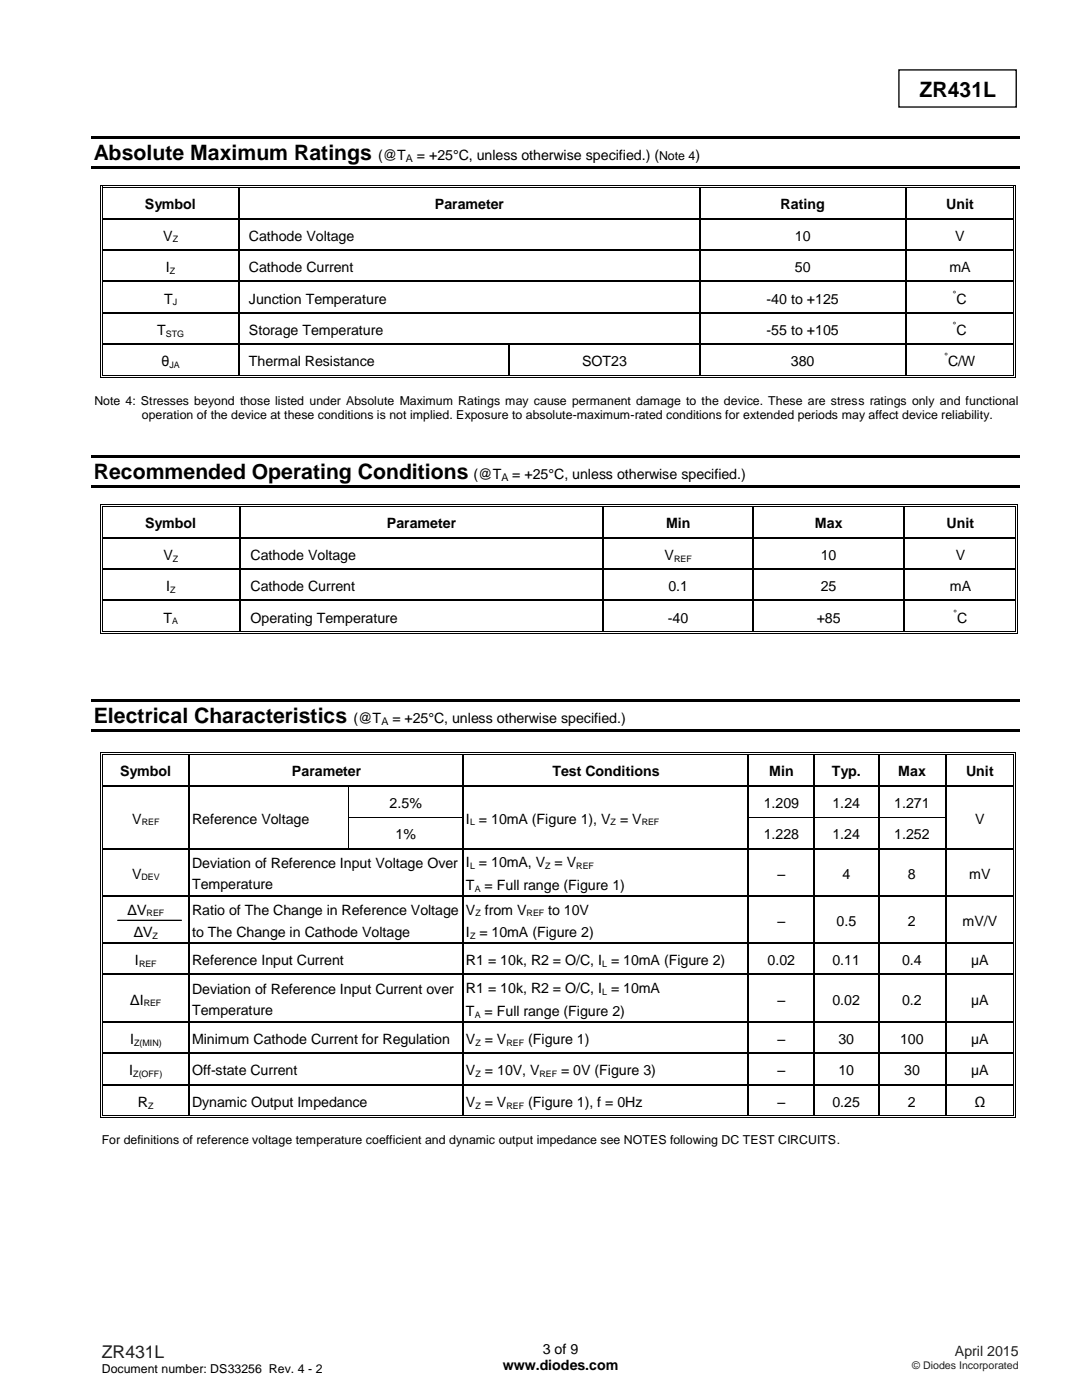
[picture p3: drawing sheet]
<svg xmlns="http://www.w3.org/2000/svg" width="216mm" height="279mm" viewBox="0 0 216 279" stroke-linecap="round" stroke-linejoin="round" font-family="sans-serif">
<defs><g id="words">
<g font-size="4.2">
<text x="183.5" y="19.3">ZR431L</text>
<text x="18.7" y="31.9">Absolute Maximum Ratings</text>
<text x="18.7" y="95.6">Recommended Operating Conditions</text>
<text x="18.7" y="144.3">Electrical Characteristics</text>
</g>
<text font-size="3.5" fill="#231f20" x="20.3" y="270.9">ZR431L</text>
<g font-size="2.8">
<text x="75.5" y="31.9">(@T</text>
<text x="83.2" y="31.9">= +25°C, unless otherwise specified.) (</text>
<text x="138.8" y="31.9">)</text>
<text x="28.9" y="41.7">Symbol</text>
<text x="86.8" y="41.7">Parameter</text>
<text x="155.8" y="41.7">Rating</text>
<text x="188.8" y="41.7">Unit</text>
<text x="32.6" y="48.1">V</text>
<text x="49.7" y="48.1">Cathode Voltage</text>
<text x="158.6" y="48.1">10</text>
<text x="190.6" y="48.1">V</text>
<text x="33.1" y="54.3">I</text>
<text x="49.7" y="54.3">Cathode Current</text>
<text x="158.6" y="54.3">50</text>
<text x="189.4" y="54.3">mA</text>
<text x="32.7" y="60.6">T</text>
<text x="49.7" y="60.6">Junction Temperature</text>
<text x="153" y="60.6">-40 to +125</text>
<text x="190.9" y="60.6">C</text>
<text x="31.4" y="66.9">T</text>
<text x="49.7" y="66.9">Storage Temperature</text>
<text x="153" y="66.9">-55 to +105</text>
<text x="190.9" y="66.9">C</text>
<text x="32.2" y="73.1">θ</text>
<text x="49.7" y="73.1">Thermal Resistance</text>
<text x="116.1" y="73.1">SOT23</text>
<text x="157.8" y="73.1">380</text>
<text x="189.2" y="73.1">C/W</text>
<text x="94.5" y="95.6">(@T</text>
<text x="102.2" y="95.6">= +25°C, unless otherwise specified.)</text>
<text x="29" y="105.4">Symbol</text>
<text x="77.2" y="105.4">Parameter</text>
<text x="132.9" y="105.4">Min</text>
<text x="162.6" y="105.4">Max</text>
<text x="188.9" y="105.4">Unit</text>
<text x="32.6" y="111.7">V</text>
<text x="50" y="111.7">Cathode Voltage</text>
<text x="132.6" y="111.7">V</text>
<text x="163.8" y="111.7">10</text>
<text x="190.7" y="111.7">V</text>
<text x="33.2" y="118">I</text>
<text x="50" y="118">Cathode Current</text>
<text x="133.4" y="118">0.1</text>
<text x="163.8" y="118">25</text>
<text x="189.5" y="118">mA</text>
<text x="32.6" y="124.3">T</text>
<text x="50" y="124.3">Operating Temperature</text>
<text x="133.3" y="124.3">-40</text>
<text x="163" y="124.3">+85</text>
<text x="191" y="124.3">C</text>
<text x="70.5" y="144.3">(@T</text>
<text x="78.3" y="144.3">= +25°C, unless otherwise specified.)</text>
<text x="24" y="155">Symbol</text>
<text x="58.3" y="155">Parameter</text>
<text x="110.3" y="155">Test Conditions</text>
<text x="153.5" y="155">Min</text>
<text x="166" y="155">Typ.</text>
<text x="179.2" y="155">Max</text>
<text x="192.8" y="155">Unit</text>
<text x="77.7" y="161.3">2.5%</text>
<text x="152.4" y="161.3">1.209</text>
<text x="166.1" y="161.3">1.24</text>
<text x="178.4" y="161.3">1.271</text>
<text x="26.4" y="164.4">V</text>
<text x="38.3" y="164.4">Reference Voltage</text>
<text x="78.9" y="167.5">1%</text>
<text x="93" y="164.4">I = 10mA (Figure 1), V = V</text>
<text x="152.4" y="167.5">1.228</text>
<text x="166.1" y="167.5">1.24</text>
<text x="178.4" y="167.5">1.252</text>
<text x="194.6" y="164.4">V</text>
<text x="38.3" y="173.3">Deviation of Reference Input Voltage Over</text>
<text x="93" y="173.1">I = 10mA, V = V</text>
<text x="26.3" y="175.4">V</text>
<text x="38.3" y="177.5">Temperature</text>
<text x="93" y="177.7">T</text>
<text x="96.7" y="177.7">= Full range (Figure 1)</text>
<text x="155.1" y="175.4">–</text>
<text x="168.1" y="175.4">4</text>
<text x="181.2" y="175.4">8</text>
<text x="193.4" y="175.4">mV</text>
<text x="25.5" y="182.5">ΔV</text>
<text x="38.3" y="182.7">Ratio of The Change in Reference Voltage</text>
<text x="93" y="182.5">V from V</text>
<text x="109.4" y="182.5">to 10V</text>
<text x="155.1" y="184.8">–</text>
<text x="166.9" y="184.8">0.5</text>
<text x="181.2" y="184.8">2</text>
<text x="192.1" y="184.8">mV/V</text>
<text x="26.7" y="187.1">ΔV</text>
<text x="38.3" y="186.9">to The Change in Cathode Voltage</text>
<text x="93" y="187.1">I = 10mA (Figure 2)</text>
<text x="26.9" y="192.7">I</text>
<text x="38.3" y="192.7">Reference Input Current</text>
<text x="93" y="192.7">R1 = 10k, R2 = O/C, I = 10mA (Figure 2)</text>
<text x="153.1" y="192.7">0.02</text>
<text x="166.1" y="192.7">0.11</text>
<text x="180" y="192.7">0.4</text>
<text x="193.8" y="192.7">µA</text>
<text x="26" y="200.5">ΔI</text>
<text x="38.3" y="198.4">Deviation of Reference Input Current over</text>
<text x="38.3" y="202.6">Temperature</text>
<text x="93" y="198.2">R1 = 10k, R2 = O/C, I = 10mA</text>
<text x="93" y="202.8">T</text>
<text x="96.7" y="202.8">= Full range (Figure 2)</text>
<text x="155.1" y="200.5">–</text>
<text x="166.1" y="200.5">0.02</text>
<text x="180" y="200.5">0.2</text>
<text x="193.8" y="200.5">µA</text>
<text x="26" y="208.4">I</text>
<text x="38.3" y="208.4">Minimum Cathode Current for Regulation</text>
<text x="93" y="208.4">V = V</text>
<text x="105.4" y="208.4">(Figure 1)</text>
<text x="155.1" y="208.4">–</text>
<text x="167.3" y="208.4">30</text>
<text x="179.6" y="208.4">100</text>
<text x="193.8" y="208.4">µA</text>
<text x="25.8" y="214.6">I</text>
<text x="38.3" y="214.6">Off-state Current</text>
<text x="93" y="214.6">V = 10V, V</text>
<text x="112" y="214.6">= 0V (Figure 3)</text>
<text x="155.1" y="214.6">–</text>
<text x="167.3" y="214.6">10</text>
<text x="180.4" y="214.6">30</text>
<text x="193.8" y="214.6">µA</text>
<text x="27.5" y="220.9">R</text>
<text x="38.3" y="220.9">Dynamic Output Impedance</text>
<text x="93" y="220.9">V = V</text>
<text x="105.4" y="220.9">(Figure 1), f = 0Hz</text>
<text x="155.1" y="220.9">–</text>
<text x="166.1" y="220.9">0.25</text>
<text x="181.2" y="220.9">2</text>
<text x="194.4" y="220.9">Ω</text>
<text x="100.3" y="273.5">www.diodes.com</text>
<text x="108.3" y="270.3">3 of 9</text>
</g>
<text font-size="2.8" fill="#231f20" x="190.5" y="270.6">April 2015</text>
<g font-size="2.5">
<text x="131.5" y="31.9">Note 4</text>
<text x="18.8" y="80.9">Note 4: Stresses beyond those listed under Absolute Maximum Ratings may cause permanent damage to the device. These are stress ratings only and functional</text>
<text x="28.3" y="83.7">operation of the device at these conditions is not implied. Exposure to absolute-maximum-rated conditions for extended periods may affect device reliability.</text>
<text x="20.3" y="228.3">For definitions of reference voltage temperature coefficient and dynamic output impedance see NOTES following DC TEST CIRCUITS.</text>
<text x="20.3" y="274">Document number: DS33256 Rev. 4 - 2</text>
</g>
<g font-size="2.1">
<text x="81" y="32.3">A</text>
<text x="100.1" y="95.9">A</text>
<text x="76.1" y="144.6">A</text>
</g>
<text font-size="2.1" fill="#231f20" x="182" y="273.2">© Diodes Incorporated</text>
<g font-size="1.8">
<text x="34.5" y="48.4">Z</text>
<text x="33.9" y="54.7">Z</text>
<text x="190.2" y="59.2">°</text>
<text x="34.5" y="60.9">J</text>
<text x="190.2" y="65.5">°</text>
<text x="33.1" y="67.2">STG</text>
<text x="188.5" y="71.7">°</text>
<text x="33.8" y="73.5">JA</text>
<text x="34.5" y="112.1">Z</text>
<text x="134.5" y="112.1">REF</text>
<text x="34" y="118.3">Z</text>
<text x="34.3" y="124.6">A</text>
<text x="190.2" y="122.9">°</text>
<text x="28.3" y="164.7">REF</text>
<text x="93.8" y="164.7">L</text>
<text x="121.8" y="164.7">Z</text>
<text x="128" y="164.7">REF</text>
<text x="93.8" y="173.4">L</text>
<text x="108.8" y="173.4">Z</text>
<text x="115" y="173.4">REF</text>
<text x="28.2" y="175.7">DEV</text>
<text x="94.7" y="178">A</text>
<text x="29.3" y="182.9">REF</text>
<text x="94.9" y="182.9">Z</text>
<text x="105.1" y="182.9">REF</text>
<text x="30.4" y="187.4">Z</text>
<text x="93.8" y="187.4">Z</text>
<text x="27.7" y="193">REF</text>
<text x="120.2" y="193">L</text>
<text x="28.7" y="200.9">REF</text>
<text x="94.7" y="203.2">A</text>
<text x="120.2" y="198.6">L</text>
<text x="26.8" y="208.7">Z(MIN)</text>
<text x="94.9" y="208.7">Z</text>
<text x="101.1" y="208.7">REF</text>
<text x="26.6" y="215">Z(OFF)</text>
<text x="94.9" y="215">Z</text>
<text x="107.7" y="215">REF</text>
<text x="29.6" y="221.2">Z</text>
<text x="94.9" y="221.2">Z</text>
<text x="101.1" y="221.2">REF</text>
</g>
</g></defs>
<path d="M179.4 14h23.4v7.4h-23.4zM23.5 183.7h12.7" fill="none" stroke="#000" stroke-width=".26"/>
<g fill="#000">
<path d="M18.2 27.1h185.2v.5h-185.2z" fill-rule="evenodd"/>
<path d="M18.2 33.2h185.2v.5h-185.2z" fill-rule="evenodd"/>
<path d="M20.1 37h.1v.5h-.1z" fill-rule="evenodd"/>
<path d="M20.1 37h.5v.1h-.5z" fill-rule="evenodd"/>
<path d="M20.4 37.3h.2v.2h-.2z" fill-rule="evenodd"/>
<path d="M20.4 37.3h.2v.2h-.2z" fill-rule="evenodd"/>
<path d="M47.6 37.5h.3z" fill-rule="evenodd"/>
<path d="M47.6 37h.5v.1h-.5z" fill-rule="evenodd"/>
<path d="M47.6 37.3h.5v.2h-.5z" fill-rule="evenodd"/>
<path d="M139.5 37.5h.2z" fill-rule="evenodd"/>
<path d="M139.5 37h.5v.1h-.5z" fill-rule="evenodd"/>
<path d="M139.5 37.3h.5v.2h-.5z" fill-rule="evenodd"/>
<path d="M180.6 37.5h.3z" fill-rule="evenodd"/>
<path d="M180.6 37h.5v.1h-.5z" fill-rule="evenodd"/>
<path d="M180.6 37.3h.5v.2h-.5z" fill-rule="evenodd"/>
<path d="M202.1 37h.5v.1h-.5z" fill-rule="evenodd"/>
<path d="M202.1 37.3h.2v.2h-.2z" fill-rule="evenodd"/>
<path d="M202.1 37.3h.2v.2h-.2z" fill-rule="evenodd"/>
<path d="M202.5 37h.1v.5h-.1z" fill-rule="evenodd"/>
<path d="M20.1 43.5h.1v.2h-.1z" fill-rule="evenodd"/>
<path d="M20.1 49.7h.1v.3h-.1z" fill-rule="evenodd"/>
<path d="M20.1 56h.1v.3h-.1z" fill-rule="evenodd"/>
<path d="M20.4 43.5h.2v.2h-.2z" fill-rule="evenodd"/>
<path d="M20.4 49.7h.2v.3h-.2z" fill-rule="evenodd"/>
<path d="M20.4 56h.2v.3h-.2z" fill-rule="evenodd"/>
<path d="M47.6 43.5h.3v.2h-.3z" fill-rule="evenodd"/>
<path d="M47.6 49.7h.3v.3h-.3z" fill-rule="evenodd"/>
<path d="M47.6 56h.3v.3h-.3z" fill-rule="evenodd"/>
<path d="M139.5 43.5h.2v.2h-.2z" fill-rule="evenodd"/>
<path d="M139.5 49.7h.2v.3h-.2z" fill-rule="evenodd"/>
<path d="M139.5 56h.2v.3h-.2z" fill-rule="evenodd"/>
<path d="M180.6 43.5h.3v.2h-.3z" fill-rule="evenodd"/>
<path d="M180.6 49.7h.3v.3h-.3z" fill-rule="evenodd"/>
<path d="M180.6 56h.3v.3h-.3z" fill-rule="evenodd"/>
<path d="M202.1 43.5h.2v.2h-.2z" fill-rule="evenodd"/>
<path d="M202.1 49.7h.2v.3h-.2z" fill-rule="evenodd"/>
<path d="M202.1 56h.2v.3h-.2z" fill-rule="evenodd"/>
<path d="M202.5 43.5h.1v.2h-.1z" fill-rule="evenodd"/>
<path d="M202.5 49.7h.1v.3h-.1z" fill-rule="evenodd"/>
<path d="M202.5 56h.1v.3h-.1z" fill-rule="evenodd"/>
<path d="M20.1 62.3h.1v.2h-.1z" fill-rule="evenodd"/>
<path d="M20.1 68.5h.1v.3h-.1z" fill-rule="evenodd"/>
<path d="M20.1 74.9h.1v.5h-.1z" fill-rule="evenodd"/>
<path d="M20.1 75.2h.5v.2h-.5z" fill-rule="evenodd"/>
<path d="M20.4 62.3h.2v.2h-.2z" fill-rule="evenodd"/>
<path d="M20.4 68.5h.2v.3h-.2z" fill-rule="evenodd"/>
<path d="M20.4 74.9h.2v.1h-.2z" fill-rule="evenodd"/>
<path d="M20.4 74.9h.2v.1h-.2z" fill-rule="evenodd"/>
<path d="M47.6 62.3h.3v.2h-.3z" fill-rule="evenodd"/>
<path d="M47.6 68.5h.3v.3h-.3z" fill-rule="evenodd"/>
<path d="M47.6 74.9h.5v.1h-.5z" fill-rule="evenodd"/>
<path d="M47.6 75.2h.5v.2h-.5z" fill-rule="evenodd"/>
<path d="M101.5 68.5h.2v.3h-.2z" fill-rule="evenodd"/>
<path d="M101.5 74.9h.5v.1h-.5z" fill-rule="evenodd"/>
<path d="M101.5 75.2h.5v.2h-.5z" fill-rule="evenodd"/>
<path d="M139.5 62.3h.2v.2h-.2z" fill-rule="evenodd"/>
<path d="M139.5 68.5h.2v.3h-.2z" fill-rule="evenodd"/>
<path d="M139.5 74.9h.5v.1h-.5z" fill-rule="evenodd"/>
<path d="M139.5 75.2h.5v.2h-.5z" fill-rule="evenodd"/>
<path d="M180.6 62.3h.3v.2h-.3z" fill-rule="evenodd"/>
<path d="M180.6 68.5h.3v.3h-.3z" fill-rule="evenodd"/>
<path d="M180.6 74.9h.5v.1h-.5z" fill-rule="evenodd"/>
<path d="M180.6 75.2h.5v.2h-.5z" fill-rule="evenodd"/>
<path d="M202.1 62.3h.2v.2h-.2z" fill-rule="evenodd"/>
<path d="M202.1 68.5h.2v.3h-.2z" fill-rule="evenodd"/>
<path d="M202.1 75.2h.5v.2h-.5z" fill-rule="evenodd"/>
<path d="M202.1 74.9h.2v.1h-.2z" fill-rule="evenodd"/>
<path d="M202.1 74.9h.2v.1h-.2z" fill-rule="evenodd"/>
<path d="M202.5 62.3h.1v.2h-.1z" fill-rule="evenodd"/>
<path d="M202.5 68.5h.1v.3h-.1z" fill-rule="evenodd"/>
<path d="M202.5 74.9h.1v.5h-.1z" fill-rule="evenodd"/>
<path d="M18.2 90.8h185.2v.5h-185.2z" fill-rule="evenodd"/>
<path d="M18.2 96.9h185.2v.5h-185.2z" fill-rule="evenodd"/>
<path d="M20.1 100.6h.1v.6h-.1z" fill-rule="evenodd"/>
<path d="M20.1 100.6h.5v.2h-.5z" fill-rule="evenodd"/>
<path d="M20.1 107.2h.1v.2h-.1z" fill-rule="evenodd"/>
<path d="M20.1 113.4h.1v.3h-.1z" fill-rule="evenodd"/>
<path d="M20.1 119.7h.1v.2h-.1z" fill-rule="evenodd"/>
<path d="M20.4 101h.2v.2h-.2z" fill-rule="evenodd"/>
<path d="M20.4 101h.2v.2h-.2z" fill-rule="evenodd"/>
<path d="M20.4 107.2h.2v.2h-.2z" fill-rule="evenodd"/>
<path d="M20.4 113.4h.2v.3h-.2z" fill-rule="evenodd"/>
<path d="M20.4 119.7h.2v.2h-.2z" fill-rule="evenodd"/>
<path d="M47.7 101.2h.3z" fill-rule="evenodd"/>
<path d="M47.7 100.6h.5v.2h-.5z" fill-rule="evenodd"/>
<path d="M47.7 101h.5v.2h-.5z" fill-rule="evenodd"/>
<path d="M47.7 107.2h.3v.2h-.3z" fill-rule="evenodd"/>
<path d="M47.7 113.4h.3v.3h-.3z" fill-rule="evenodd"/>
<path d="M47.7 119.7h.3v.2h-.3z" fill-rule="evenodd"/>
<path d="M120.3 101.2h.2z" fill-rule="evenodd"/>
<path d="M120.3 100.6h.5v.2h-.5z" fill-rule="evenodd"/>
<path d="M120.3 101h.5v.2h-.5z" fill-rule="evenodd"/>
<path d="M120.3 107.2h.2v.2h-.2z" fill-rule="evenodd"/>
<path d="M120.3 113.4h.2v.3h-.2z" fill-rule="evenodd"/>
<path d="M120.3 119.7h.2v.2h-.2z" fill-rule="evenodd"/>
<path d="M150.2 101.2h.3z" fill-rule="evenodd"/>
<path d="M150.2 100.6h.5v.2h-.5z" fill-rule="evenodd"/>
<path d="M150.2 101h.5v.2h-.5z" fill-rule="evenodd"/>
<path d="M150.2 107.2h.3v.2h-.3z" fill-rule="evenodd"/>
<path d="M150.2 113.4h.3v.3h-.3z" fill-rule="evenodd"/>
<path d="M150.2 119.7h.3v.2h-.3z" fill-rule="evenodd"/>
<path d="M180.2 101.2h.3z" fill-rule="evenodd"/>
<path d="M180.2 100.6h.6v.2h-.6z" fill-rule="evenodd"/>
<path d="M180.2 101h.6v.2h-.6z" fill-rule="evenodd"/>
<path d="M180.2 107.2h.3v.2h-.3z" fill-rule="evenodd"/>
<path d="M180.2 113.4h.3v.3h-.3z" fill-rule="evenodd"/>
<path d="M180.2 119.7h.3v.2h-.3z" fill-rule="evenodd"/>
<path d="M202.6 100.6h.6v.2h-.6z" fill-rule="evenodd"/>
<path d="M202.6 101h.2v.2h-.2z" fill-rule="evenodd"/>
<path d="M202.6 101h.2v.2h-.2z" fill-rule="evenodd"/>
<path d="M202.6 107.2h.2v.2h-.2z" fill-rule="evenodd"/>
<path d="M202.6 113.4h.2v.3h-.2z" fill-rule="evenodd"/>
<path d="M202.6 119.7h.2v.2h-.2z" fill-rule="evenodd"/>
<path d="M203 100.6h.2v.6h-.2z" fill-rule="evenodd"/>
<path d="M203 107.2h.2v.2h-.2z" fill-rule="evenodd"/>
<path d="M203 113.4h.2v.3h-.2z" fill-rule="evenodd"/>
<path d="M203 119.7h.2v.2h-.2z" fill-rule="evenodd"/>
<path d="M18.2 139.5h185.2v.5h-185.2z" fill-rule="evenodd"/>
<path d="M20.1 126h.1v.5h-.1z" fill-rule="evenodd"/>
<path d="M20.1 126.3h.5v.2h-.5z" fill-rule="evenodd"/>
<path d="M20.4 126h.2v.1h-.2z" fill-rule="evenodd"/>
<path d="M20.4 126h.2v.1h-.2z" fill-rule="evenodd"/>
<path d="M47.7 126h.5v.1h-.5z" fill-rule="evenodd"/>
<path d="M47.7 126.3h.5v.2h-.5z" fill-rule="evenodd"/>
<path d="M120.3 126h.5v.1h-.5z" fill-rule="evenodd"/>
<path d="M120.3 126.3h.5v.2h-.5z" fill-rule="evenodd"/>
<path d="M150.2 126h.5v.1h-.5z" fill-rule="evenodd"/>
<path d="M150.2 126.3h.5v.2h-.5z" fill-rule="evenodd"/>
<path d="M180.2 126h.6v.1h-.6z" fill-rule="evenodd"/>
<path d="M180.2 126.3h.6v.2h-.6z" fill-rule="evenodd"/>
<path d="M202.6 126.3h.6v.2h-.6z" fill-rule="evenodd"/>
<path d="M202.6 126h.2v.1h-.2z" fill-rule="evenodd"/>
<path d="M202.6 126h.2v.1h-.2z" fill-rule="evenodd"/>
<path d="M203 126h.2v.5h-.2z" fill-rule="evenodd"/>
<path d="M18.2 145.6h185.2v.5h-185.2z" fill-rule="evenodd"/>
<path d="M20.1 150.2h.1v.5h-.1z" fill-rule="evenodd"/>
<path d="M20.1 150.2h.5v.2h-.5z" fill-rule="evenodd"/>
<path d="M20.1 156.7h.1v.3h-.1z" fill-rule="evenodd"/>
<path d="M20.4 150.5h.2v.2h-.2z" fill-rule="evenodd"/>
<path d="M20.4 150.5h.2v.2h-.2z" fill-rule="evenodd"/>
<path d="M20.4 156.7h.2v.3h-.2z" fill-rule="evenodd"/>
<path d="M37.7 150.7h.2z" fill-rule="evenodd"/>
<path d="M37.7 150.2h.5v.2h-.5z" fill-rule="evenodd"/>
<path d="M37.7 150.5h.5v.2h-.5z" fill-rule="evenodd"/>
<path d="M37.7 156.7h.2v.3h-.2z" fill-rule="evenodd"/>
<path d="M69.4 156.7h.3v.3h-.3z" fill-rule="evenodd"/>
<path d="M92.3 150.7h.3z" fill-rule="evenodd"/>
<path d="M92.3 150.2h.6v.2h-.6z" fill-rule="evenodd"/>
<path d="M92.3 150.5h.6v.2h-.6z" fill-rule="evenodd"/>
<path d="M92.3 156.7h.3v.3h-.3z" fill-rule="evenodd"/>
<path d="M149.2 150.7h.3z" fill-rule="evenodd"/>
<path d="M149.2 150.2h.5v.2h-.5z" fill-rule="evenodd"/>
<path d="M149.2 150.5h.5v.2h-.5z" fill-rule="evenodd"/>
<path d="M149.2 156.7h.3v.3h-.3z" fill-rule="evenodd"/>
<path d="M162.3 150.7h.3z" fill-rule="evenodd"/>
<path d="M162.3 150.2h.5v.2h-.5z" fill-rule="evenodd"/>
<path d="M162.3 150.5h.5v.2h-.5z" fill-rule="evenodd"/>
<path d="M162.3 156.7h.3v.3h-.3z" fill-rule="evenodd"/>
<path d="M175.2 150.7h.2z" fill-rule="evenodd"/>
<path d="M175.2 150.2h.5v.2h-.5z" fill-rule="evenodd"/>
<path d="M175.2 150.5h.5v.2h-.5z" fill-rule="evenodd"/>
<path d="M175.2 156.7h.2v.3h-.2z" fill-rule="evenodd"/>
<path d="M188.6 150.7h.2z" fill-rule="evenodd"/>
<path d="M188.6 150.2h.5v.2h-.5z" fill-rule="evenodd"/>
<path d="M188.6 150.5h.5v.2h-.5z" fill-rule="evenodd"/>
<path d="M188.6 156.7h.2v.3h-.2z" fill-rule="evenodd"/>
<path d="M202.1 150.2h.5v.2h-.5z" fill-rule="evenodd"/>
<path d="M202.1 150.5h.2v.2h-.2z" fill-rule="evenodd"/>
<path d="M202.1 150.5h.2v.2h-.2z" fill-rule="evenodd"/>
<path d="M202.1 156.7h.2v.3h-.2z" fill-rule="evenodd"/>
<path d="M202.5 150.2h.1v.5h-.1z" fill-rule="evenodd"/>
<path d="M202.5 156.7h.1v.3h-.1z" fill-rule="evenodd"/>
<path d="M20.1 163h.1v.2h-.1z" fill-rule="evenodd"/>
<path d="M20.1 169.2h.1v.3h-.1z" fill-rule="evenodd"/>
<path d="M20.1 178.6h.1v.3h-.1z" fill-rule="evenodd"/>
<path d="M20.4 163h.2v.2h-.2z" fill-rule="evenodd"/>
<path d="M20.4 169.2h.2v.3h-.2z" fill-rule="evenodd"/>
<path d="M20.4 178.6h.2v.3h-.2z" fill-rule="evenodd"/>
<path d="M37.7 163h.2v.2h-.2z" fill-rule="evenodd"/>
<path d="M37.7 169.2h.2v.3h-.2z" fill-rule="evenodd"/>
<path d="M37.7 178.6h.2v.3h-.2z" fill-rule="evenodd"/>
<path d="M69.4 163h.2v.2h-.2z" fill-rule="evenodd"/>
<path d="M69.4 169.2h.3v.3h-.3z" fill-rule="evenodd"/>
<path d="M92.3 163h.3v.2h-.3z" fill-rule="evenodd"/>
<path d="M92.3 169.2h.3v.3h-.3z" fill-rule="evenodd"/>
<path d="M92.3 178.6h.3v.3h-.3z" fill-rule="evenodd"/>
<path d="M149.2 163h.3v.2h-.3z" fill-rule="evenodd"/>
<path d="M149.2 169.2h.3v.3h-.3z" fill-rule="evenodd"/>
<path d="M149.2 178.6h.3v.3h-.3z" fill-rule="evenodd"/>
<path d="M162.3 163h.3v.2h-.3z" fill-rule="evenodd"/>
<path d="M162.3 169.2h.3v.3h-.3z" fill-rule="evenodd"/>
<path d="M162.3 178.6h.3v.3h-.3z" fill-rule="evenodd"/>
<path d="M175.2 163h.2v.2h-.2z" fill-rule="evenodd"/>
<path d="M175.2 169.2h.2v.3h-.2z" fill-rule="evenodd"/>
<path d="M175.2 178.6h.2v.3h-.2z" fill-rule="evenodd"/>
<path d="M188.6 163h.2v.2h-.2z" fill-rule="evenodd"/>
<path d="M188.6 169.2h.2v.3h-.2z" fill-rule="evenodd"/>
<path d="M188.6 178.6h.2v.3h-.2z" fill-rule="evenodd"/>
<path d="M202.1 163h.2v.2h-.2z" fill-rule="evenodd"/>
<path d="M202.1 169.2h.2v.3h-.2z" fill-rule="evenodd"/>
<path d="M202.1 178.6h.2v.3h-.2z" fill-rule="evenodd"/>
<path d="M202.5 163h.1v.2h-.1z" fill-rule="evenodd"/>
<path d="M202.5 169.2h.1v.3h-.1z" fill-rule="evenodd"/>
<path d="M202.5 178.6h.1v.3h-.1z" fill-rule="evenodd"/>
<path d="M20.1 188.1h.1v.2h-.1z" fill-rule="evenodd"/>
<path d="M20.1 194.3h.1v.3h-.1z" fill-rule="evenodd"/>
<path d="M20.4 188.1h.2v.2h-.2z" fill-rule="evenodd"/>
<path d="M20.4 194.3h.2v.3h-.2z" fill-rule="evenodd"/>
<path d="M37.7 188.1h.2v.2h-.2z" fill-rule="evenodd"/>
<path d="M37.7 194.3h.2v.3h-.2z" fill-rule="evenodd"/>
<path d="M92.3 188.1h.3v.2h-.3z" fill-rule="evenodd"/>
<path d="M92.3 194.3h.3v.3h-.3z" fill-rule="evenodd"/>
<path d="M149.2 188.1h.3v.2h-.3z" fill-rule="evenodd"/>
<path d="M149.2 194.3h.3v.3h-.3z" fill-rule="evenodd"/>
<path d="M162.3 188.1h.3v.2h-.3z" fill-rule="evenodd"/>
<path d="M162.3 194.3h.3v.3h-.3z" fill-rule="evenodd"/>
<path d="M175.2 188.1h.2v.2h-.2z" fill-rule="evenodd"/>
<path d="M175.2 194.3h.2v.3h-.2z" fill-rule="evenodd"/>
<path d="M188.6 188.1h.2v.2h-.2z" fill-rule="evenodd"/>
<path d="M188.6 194.3h.2v.3h-.2z" fill-rule="evenodd"/>
<path d="M202.1 188.1h.2v.2h-.2z" fill-rule="evenodd"/>
<path d="M202.1 194.3h.2v.3h-.2z" fill-rule="evenodd"/>
<path d="M202.5 188.1h.1v.2h-.1z" fill-rule="evenodd"/>
<path d="M202.5 194.3h.1v.3h-.1z" fill-rule="evenodd"/>
<path d="M20.1 203.8h.1v.2h-.1z" fill-rule="evenodd"/>
<path d="M20.1 210.1h.1v.2h-.1z" fill-rule="evenodd"/>
<path d="M20.1 216.3h.1v.3h-.1z" fill-rule="evenodd"/>
<path d="M20.4 203.8h.2v.2h-.2z" fill-rule="evenodd"/>
<path d="M20.4 210.1h.2v.2h-.2z" fill-rule="evenodd"/>
<path d="M20.4 216.3h.2v.3h-.2z" fill-rule="evenodd"/>
<path d="M37.7 203.8h.2v.2h-.2z" fill-rule="evenodd"/>
<path d="M37.7 210.1h.2v.2h-.2z" fill-rule="evenodd"/>
<path d="M37.7 216.3h.2v.3h-.2z" fill-rule="evenodd"/>
<path d="M92.3 203.8h.3v.2h-.3z" fill-rule="evenodd"/>
<path d="M92.3 210.1h.3v.2h-.3z" fill-rule="evenodd"/>
<path d="M92.3 216.3h.3v.3h-.3z" fill-rule="evenodd"/>
<path d="M149.2 203.8h.3v.2h-.3z" fill-rule="evenodd"/>
<path d="M149.2 210.1h.3v.2h-.3z" fill-rule="evenodd"/>
<path d="M149.2 216.3h.3v.3h-.3z" fill-rule="evenodd"/>
<path d="M162.3 203.8h.3v.2h-.3z" fill-rule="evenodd"/>
<path d="M162.3 210.1h.3v.2h-.3z" fill-rule="evenodd"/>
<path d="M162.3 216.3h.3v.3h-.3z" fill-rule="evenodd"/>
<path d="M175.2 203.8h.2v.2h-.2z" fill-rule="evenodd"/>
<path d="M175.2 210.1h.2v.2h-.2z" fill-rule="evenodd"/>
<path d="M175.2 216.3h.2v.3h-.2z" fill-rule="evenodd"/>
<path d="M188.6 203.8h.2v.2h-.2z" fill-rule="evenodd"/>
<path d="M188.6 210.1h.2v.2h-.2z" fill-rule="evenodd"/>
<path d="M188.6 216.3h.2v.3h-.2z" fill-rule="evenodd"/>
<path d="M202.1 203.8h.2v.2h-.2z" fill-rule="evenodd"/>
<path d="M202.1 210.1h.2v.2h-.2z" fill-rule="evenodd"/>
<path d="M202.1 216.3h.2v.3h-.2z" fill-rule="evenodd"/>
<path d="M202.5 203.8h.1v.2h-.1z" fill-rule="evenodd"/>
<path d="M202.5 210.1h.1v.2h-.1z" fill-rule="evenodd"/>
<path d="M202.5 216.3h.1v.3h-.1z" fill-rule="evenodd"/>
<path d="M20.1 222.6h.1v.5h-.1z" fill-rule="evenodd"/>
<path d="M20.1 222.9h.5v.2h-.5z" fill-rule="evenodd"/>
<path d="M20.4 222.6h.2v.2h-.2z" fill-rule="evenodd"/>
<path d="M20.4 222.6h.2v.2h-.2z" fill-rule="evenodd"/>
<path d="M37.7 222.6h.5v.2h-.5z" fill-rule="evenodd"/>
<path d="M37.7 222.9h.5v.2h-.5z" fill-rule="evenodd"/>
<path d="M92.3 222.6h.6v.2h-.6z" fill-rule="evenodd"/>
<path d="M92.3 222.9h.6v.2h-.6z" fill-rule="evenodd"/>
<path d="M149.2 222.6h.5v.2h-.5z" fill-rule="evenodd"/>
<path d="M149.2 222.9h.5v.2h-.5z" fill-rule="evenodd"/>
<path d="M162.3 222.6h.5v.2h-.5z" fill-rule="evenodd"/>
<path d="M162.3 222.9h.5v.2h-.5z" fill-rule="evenodd"/>
<path d="M175.2 222.6h.5v.2h-.5z" fill-rule="evenodd"/>
<path d="M175.2 222.9h.5v.2h-.5z" fill-rule="evenodd"/>
<path d="M188.6 222.6h.5v.2h-.5z" fill-rule="evenodd"/>
<path d="M188.6 222.9h.5v.2h-.5z" fill-rule="evenodd"/>
<path d="M202.1 222.9h.5v.2h-.5z" fill-rule="evenodd"/>
<path d="M202.1 222.6h.2v.2h-.2z" fill-rule="evenodd"/>
<path d="M202.1 222.6h.2v.2h-.2z" fill-rule="evenodd"/>
<path d="M202.5 222.6h.1v.5h-.1z" fill-rule="evenodd"/>
</g>
<g fill="none" stroke="#000" stroke-width=".2">
<path d="M20.2 37.5v6M20.5 37.5v6M20.6 37h27M20.6 37.4h27M48.1 37h91.4M48.1 37.4h91.4M140 37h40.6M140 37.4h40.6M181.1 37h21M181.1 37.4h21M202.2 37.5v6M202.6 37.5v6"/>
<path d="M20.2 43.7v6M20.2 50v6M20.2 56.3v6M20.5 43.7v6M20.5 50v6M20.5 56.3v6M202.2 43.7v6M202.2 50v6M202.2 56.3v6M202.6 43.7v6M202.6 50v6M202.6 56.3v6"/>
<path d="M20.2 62.5v6M20.2 68.8v6.1M20.5 62.5v6M20.5 68.8v6.1M20.6 75.3h27M20.6 74.9h27M48.1 75.3h53.4M48.1 74.9h53.4M102 75.3h37.5M102 74.9h37.5M140 75.3h40.6M140 74.9h40.6"/>
<path d="M181.1 75.3h21M181.1 74.9h21M202.2 62.5v6M202.2 68.8v6.1M202.6 62.5v6M202.6 68.8v6.1M20.2 101.2v6M20.2 107.4v6M20.2 113.7v6M20.2 119.9v6.1M20.5 101.2v6M20.5 107.4v6"/>
<path d="M20.5 113.7v6M20.5 119.9v6.1M20.6 100.7h27.1M20.6 101.1h27.1M48.2 100.7h72.1M48.2 101.1h72.1M120.8 100.7h29.4M120.8 101.1h29.4M150.7 100.7h29.5M150.7 101.1h29.5M180.8 100.7h21.8M180.8 101.1h21.8"/>
<path d="M202.7 101.2v6M202.7 107.4v6M202.7 113.7v6M202.7 119.9v6.1M203.1 101.2v6M203.1 107.4v6M203.1 113.7v6M203.1 119.9v6.1M20.6 126.4h27.1M20.6 126h27.1M48.2 126.4h72.1M48.2 126h72.1"/>
<path d="M120.8 126.4h29.4M120.8 126h29.4M150.7 126.4h29.5M150.7 126h29.5M180.8 126.4h21.8M180.8 126h21.8M20.2 150.7v6M20.2 157v6M20.5 150.7v6M20.5 157v6M20.6 150.3h17.1M20.6 150.6h17.1"/>
<path d="M38.2 150.3h54.1M38.2 150.6h54.1M69.5 157v6M92.9 150.3h56.3M92.9 150.6h56.3M149.7 150.3h12.6M149.7 150.6h12.6M162.8 150.3h12.4M162.8 150.6h12.4M175.7 150.3h12.9M175.7 150.6h12.9M189.1 150.3h13"/>
<path d="M189.1 150.6h13M202.2 150.7v6M202.2 157v6M202.6 150.7v6M202.6 157v6M20.2 163.2v6M20.2 169.5v9.1M20.2 178.9v9.2M20.5 163.2v6M20.5 169.5v9.1M20.5 178.9v9.2M69.5 163.2v6"/>
<path d="M69.6 163.1h22.7M149.5 163.1h12.8M162.6 163.1h12.6M175.4 163.1h13.2M202.2 163.2v6M202.2 169.5v9.1M202.2 178.9v9.2M202.6 163.2v6M202.6 169.5v9.1M202.6 178.9v9.2M20.2 188.3v6M20.2 194.6v9.2"/>
<path d="M20.5 188.3v6M20.5 194.6v9.2M202.2 188.3v6M202.2 194.6v9.2M202.6 188.3v6M202.6 194.6v9.2M20.2 204v6.1M20.2 210.3v6M20.2 216.6v6M20.5 204v6.1M20.5 210.3v6M20.5 216.6v6"/>
<path d="M202.2 204v6.1M202.2 210.3v6M202.2 216.6v6M202.6 204v6.1M202.6 210.3v6M202.6 216.6v6M20.6 223h17.1M20.6 222.7h17.1M38.2 223h54.1M38.2 222.7h54.1M92.9 223h56.3M92.9 222.7h56.3"/>
<path d="M149.7 223h12.6M149.7 222.7h12.6M162.8 223h12.4M162.8 222.7h12.4M175.7 223h12.9M175.7 222.7h12.9M189.1 223h13M189.1 222.7h13"/>
</g>
<g fill="none" stroke="#000" stroke-width=".25">
<path d="M47.8 37.5v6M139.6 37.5v6M180.8 37.5v6M20.6 43.6h27M20.6 49.9h27M20.6 56.1h27M47.8 43.7v6M47.8 50v6M47.8 56.3v6M47.9 43.6h91.6M47.9 49.9h91.6M47.9 56.1h91.6"/>
<path d="M139.6 43.7v6M139.6 50v6M139.6 56.3v6M139.7 43.6h40.9M139.7 49.9h40.9M139.7 56.1h40.9M180.8 43.7v6M180.8 50v6M180.8 56.3v6M180.9 43.6h21.2M180.9 49.9h21.2M180.9 56.1h21.2"/>
<path d="M20.6 62.4h27M20.6 68.7h27M47.8 62.5v6M47.8 68.8v6.1M47.9 62.4h91.6M47.9 68.7h53.6M101.6 68.8v6.1M101.7 68.7h37.8M139.6 62.5v6M139.6 68.8v6.1M139.7 62.4h40.9M139.7 68.7h40.9"/>
<path d="M180.8 62.5v6M180.8 68.8v6.1M180.9 62.4h21.2M180.9 68.7h21.2M20.6 107.3h27.1M20.6 113.6h27.1M20.6 119.8h27.1M47.8 101.2v6M47.8 107.4v6M47.8 113.7v6M47.8 119.9v6.1M48 107.3h72.3"/>
<path d="M48 113.6h72.3M48 119.8h72.3M120.4 101.2v6M120.4 107.4v6M120.4 113.7v6M120.4 119.9v6.1M120.5 107.3h29.7M120.5 113.6h29.7M120.5 119.8h29.7M150.4 101.2v6M150.4 107.4v6M150.4 113.7v6"/>
<path d="M150.4 119.9v6.1M150.5 107.3h29.7M150.5 113.6h29.7M150.5 119.8h29.7M180.4 101.2v6M180.4 107.4v6M180.4 113.7v6M180.4 119.9v6.1M180.5 107.3h22.1M180.5 113.6h22.1M180.5 119.8h22.1M20.6 156.8h17.1"/>
<path d="M37.8 150.7v6M37.8 157v6M37.9 156.8h31.5M69.7 156.8h22.6M92.5 150.7v6M92.5 157v6M92.6 156.8h56.6M149.3 150.7v6M149.3 157v6M149.5 156.8h12.8M162.5 150.7v6M162.5 157v6"/>
<path d="M162.6 156.8h12.6M175.3 150.7v6M175.3 157v6M175.4 156.8h13.2M188.7 150.7v6M188.7 157v6M188.8 156.8h13.3M20.6 169.4h17.1M20.6 178.8h17.1M37.8 163.2v6M37.8 169.5v9.1M37.8 178.9v9.2"/>
<path d="M37.9 169.4h31.5M37.9 178.8h54.4M69.7 169.4h22.6M92.5 163.2v6M92.5 169.5v9.1M92.5 178.9v9.2M92.6 169.4h56.6M92.6 178.8h56.6M149.3 163.2v6M149.3 169.5v9.1M149.3 178.9v9.2M149.5 169.4h12.8"/>
<path d="M149.5 178.8h12.8M162.5 163.2v6M162.5 169.5v9.1M162.5 178.9v9.2M162.6 169.4h12.6M162.6 178.8h12.6M175.3 163.2v6M175.3 169.5v9.1M175.3 178.9v9.2M175.4 169.4h13.2M175.4 178.8h13.2M188.7 163.2v6"/>
<path d="M188.7 169.5v9.1M188.7 178.9v9.2M188.8 169.4h13.3M188.8 178.8h13.3M20.6 188.2h17.1M20.6 194.5h17.1M37.8 188.3v6M37.8 194.6v9.2M37.9 188.2h54.4M37.9 194.5h54.4M92.5 188.3v6M92.5 194.6v9.2"/>
<path d="M92.6 188.2h56.6M92.6 194.5h56.6M149.3 188.3v6M149.3 194.6v9.2M149.5 188.2h12.8M149.5 194.5h12.8M162.5 188.3v6M162.5 194.6v9.2M162.6 188.2h12.6M162.6 194.5h12.6M175.3 188.3v6M175.3 194.6v9.2"/>
<path d="M175.4 188.2h13.2M175.4 194.5h13.2M188.7 188.3v6M188.7 194.6v9.2M188.8 188.2h13.3M188.8 194.5h13.3M20.6 203.9h17.1M20.6 210.2h17.1M20.6 216.4h17.1M37.8 204v6.1M37.8 210.3v6M37.8 216.6v6"/>
<path d="M37.9 203.9h54.4M37.9 210.2h54.4M37.9 216.4h54.4M92.5 204v6.1M92.5 210.3v6M92.5 216.6v6M92.6 203.9h56.6M92.6 210.2h56.6M92.6 216.4h56.6M149.3 204v6.1M149.3 210.3v6M149.3 216.6v6"/>
<path d="M149.5 203.9h12.8M149.5 210.2h12.8M149.5 216.4h12.8M162.5 204v6.1M162.5 210.3v6M162.5 216.6v6M162.6 203.9h12.6M162.6 210.2h12.6M162.6 216.4h12.6M175.3 204v6.1M175.3 210.3v6M175.3 216.6v6"/>
<path d="M175.4 203.9h13.2M175.4 210.2h13.2M175.4 216.4h13.2M188.7 204v6.1M188.7 210.3v6M188.7 216.6v6M188.8 203.9h13.3M188.8 210.2h13.3M188.8 216.4h13.3"/>
</g>
<use href="#words"/>
</svg>
